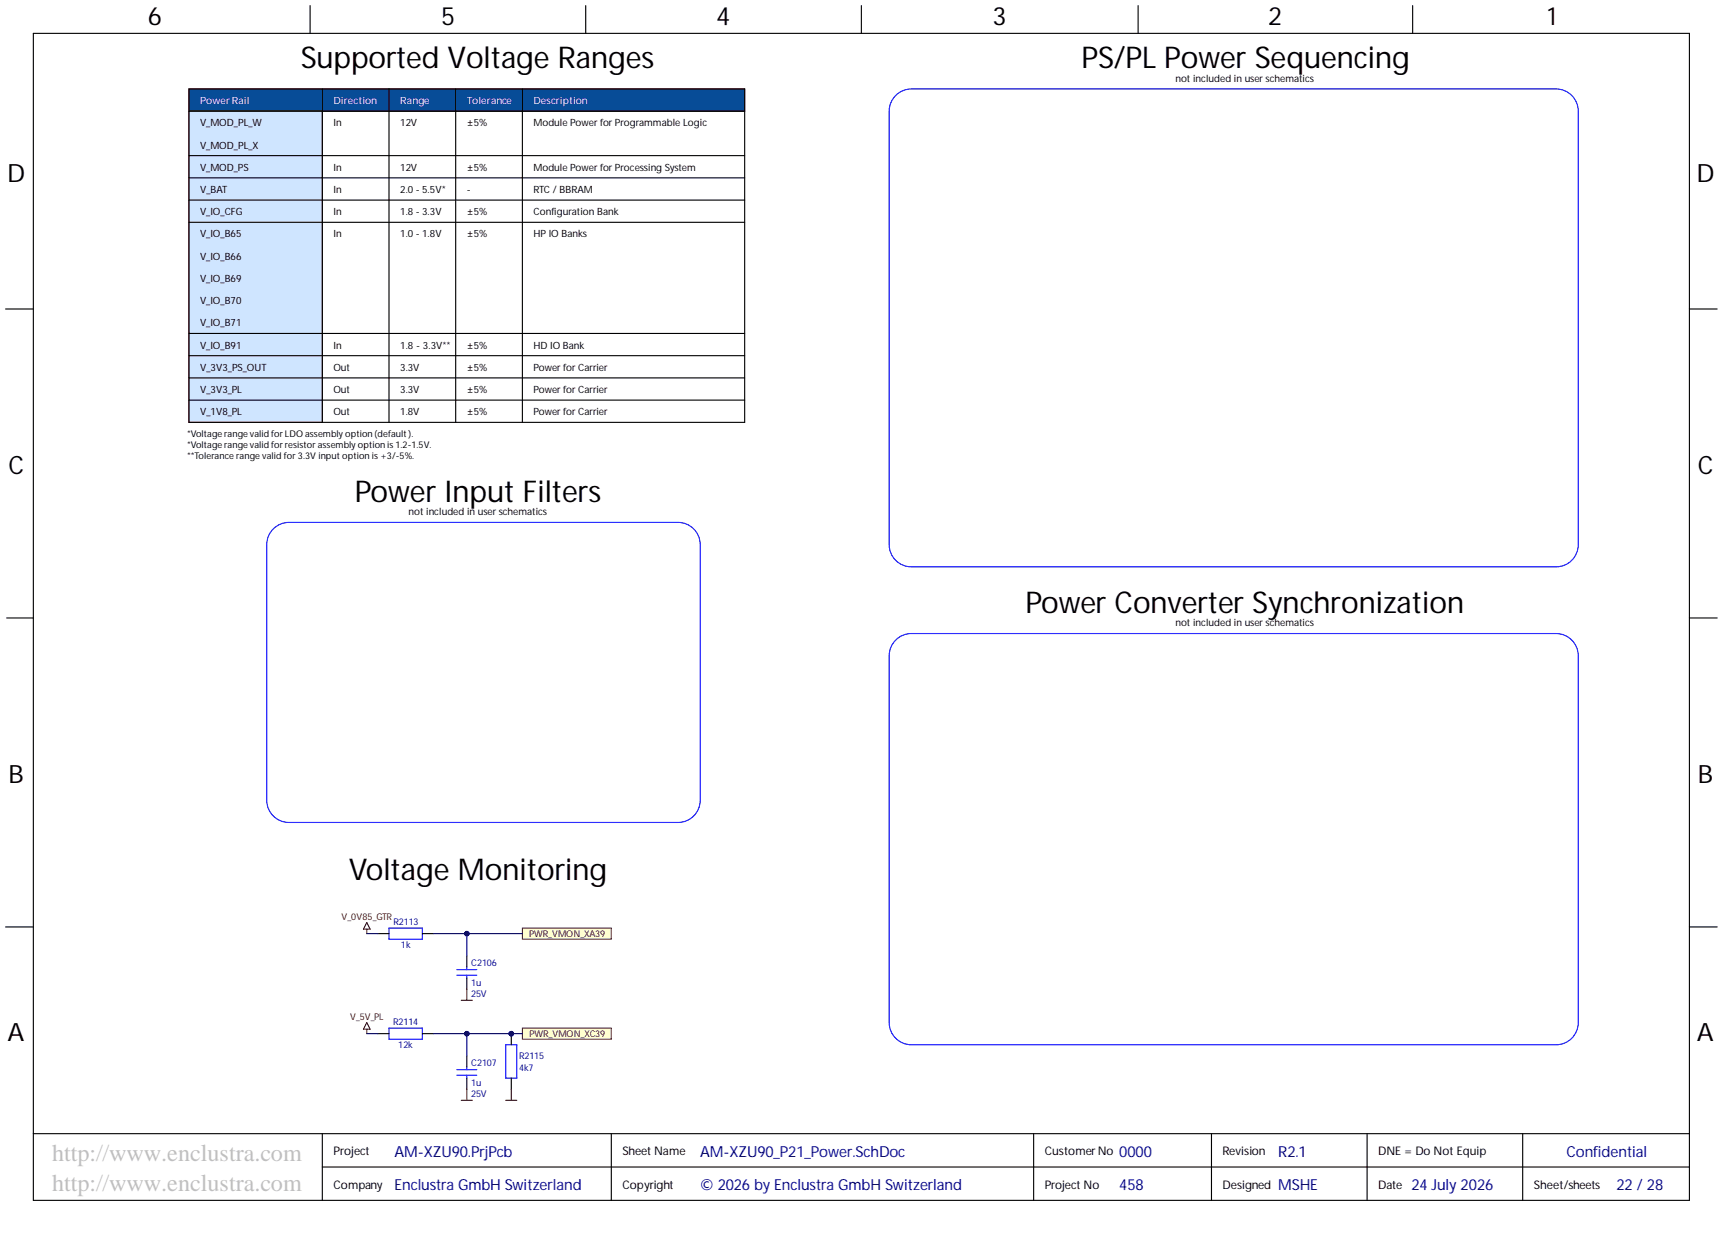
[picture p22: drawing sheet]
<svg xmlns="http://www.w3.org/2000/svg" width="393mm" height="282mm" viewBox="0 0 393 282" stroke-linecap="round" stroke-linejoin="round" font-family="sans-serif">
<defs><g id="words">
<g font-size="6.8">
<text x="68.6" y="15.6">Supported Voltage Ranges</text>
<text x="246.6" y="15.6">PS/PL Power Sequencing</text>
<text x="80.9" y="114.4">Power Input Filters</text>
<text x="233.8" y="139.7">Power Converter Synchronization</text>
<text x="79.6" y="200.6">Voltage Monitoring</text>
</g>
<g font-size="5.7">
<text x="33.7" y="5.7">6</text>
<text x="100.6" y="5.7">5</text>
<text x="163.3" y="5.7">4</text>
<text x="226.3" y="5.7">3</text>
<text x="289.2" y="5.7">2</text>
<text x="352.8" y="5.7">1</text>
<text x="1.6" y="41.4">D</text>
<text x="386.8" y="41.4">D</text>
<text x="1.9" y="108.1">C</text>
<text x="387.2" y="108.1">C</text>
<text x="1.9" y="178.5">B</text>
<text x="387.2" y="178.5">B</text>
<text x="1.7" y="237.3">A</text>
<text x="386.9" y="237.3">A</text>
</g>
<g font-size="5.5" fill="#c0c0c0">
<text x="11.9" y="264.7">http://www.enclustra.com</text>
<text x="11.9" y="271.5">http://www.enclustra.com</text>
</g>
<g font-size="3.5" fill="#000080">
<text x="90" y="263.8">AM-XZU90.PrjPcb</text>
<text x="159.7" y="263.8">AM-XZU90_P21_Power.SchDoc</text>
<text x="255.2" y="263.8">0000</text>
<text x="357.2" y="263.8">Confidential</text>
<text x="90" y="271.4">Enclustra GmbH Switzerland</text>
<text x="159.7" y="271.4">© 2026 by Enclustra GmbH Switzerland</text>
<text x="255.2" y="271.4">458</text>
<text x="291.5" y="271.4">MSHE</text>
<text x="321.9" y="271.4">24 July 2026</text>
<text x="368.6" y="271.4">22 / 28</text>
</g>
<text font-size="3.5" fill="#00007c" x="291.5" y="263.8">R2.1</text>
<g font-size="2.7">
<text x="76" y="263.4">Project</text>
<text x="141.9" y="263.4">Sheet Name</text>
<text x="238.2" y="263.4">Customer No</text>
<text x="278.8" y="263.4">Revision</text>
<text x="314.3" y="263.4">DNE = Do Not Equip</text>
<text x="76" y="271">Company</text>
<text x="141.9" y="271">Copyright</text>
<text x="238.2" y="271">Project No</text>
<text x="278.8" y="271">Designed</text>
<text x="314.3" y="271">Date</text>
<text x="349.7" y="271">Sheet/sheets</text>
</g>
<g font-size="2.3" fill="#fff">
<text x="45.6" y="23.7">PowerRail</text>
<text x="76" y="23.7">Direction</text>
<text x="91.2" y="23.7">Range</text>
<text x="106.4" y="23.7">Tolerance</text>
<text x="121.7" y="23.7">Description</text>
</g>
<g font-size="2.3">
<text x="268.1" y="18.7">not included in user schematics</text>
<text x="45.6" y="28.8">V_MOD_PL_W</text>
<text x="76" y="28.8">In</text>
<text x="91.2" y="28.8">12V</text>
<text x="106.4" y="28.8">±5%</text>
<text x="121.7" y="28.8">Module Power for Programmable Logic</text>
<text x="45.6" y="33.9">V_MOD_PL_X</text>
<text x="45.6" y="39">V_MOD_PS</text>
<text x="76" y="39">In</text>
<text x="91.2" y="39">12V</text>
<text x="106.4" y="39">±5%</text>
<text x="121.7" y="39">Module Power for Processing System</text>
<text x="45.6" y="44">V_BAT</text>
<text x="76" y="44">In</text>
<text x="91.2" y="44">2.0 - 5.5V*</text>
<text x="106.4" y="44">-</text>
<text x="121.7" y="44">RTC / BBRAM</text>
<text x="45.6" y="49.1">V_IO_CFG</text>
<text x="76" y="49.1">In</text>
<text x="91.2" y="49.1">1.8 - 3.3V</text>
<text x="106.4" y="49.1">±5%</text>
<text x="121.7" y="49.1">Configuration Bank</text>
<text x="45.6" y="54.2">V_IO_B65</text>
<text x="45.6" y="59.2">V_IO_B66</text>
<text x="76" y="54.2">In</text>
<text x="91.2" y="54.2">1.0 - 1.8V</text>
<text x="106.4" y="54.2">±5%</text>
<text x="121.7" y="54.2">HP IO Banks</text>
<text x="45.6" y="64.3">V_IO_B69</text>
<text x="45.6" y="69.4">V_IO_B70</text>
<text x="45.6" y="74.4">V_IO_B71</text>
<text x="45.6" y="79.5">V_IO_B91</text>
<text x="76" y="79.5">In</text>
<text x="91.2" y="79.5">1.8 - 3.3V**</text>
<text x="106.4" y="79.5">±5%</text>
<text x="121.7" y="79.5">HD IO Bank</text>
<text x="45.6" y="84.6">V_3V3_PS_OUT</text>
<text x="45.6" y="89.6">V_3V3_PL</text>
<text x="76" y="84.6">Out</text>
<text x="76" y="89.6">Out</text>
<text x="91.2" y="84.6">3.3V</text>
<text x="91.2" y="89.6">3.3V</text>
<text x="106.4" y="84.6">±5%</text>
<text x="106.4" y="89.6">±5%</text>
<text x="121.7" y="84.6">Power for Carrier</text>
<text x="121.7" y="89.6">Power for Carrier</text>
<text x="45.6" y="94.7">V_1V8_PL</text>
<text x="76" y="94.7">Out</text>
<text x="91.2" y="94.7">1.8V</text>
<text x="106.4" y="94.7">±5%</text>
<text x="121.7" y="94.7">Power for Carrier</text>
<text x="93.2" y="117.5">not included in user schematics</text>
<text x="268.1" y="142.9">not included in user schematics</text>
</g>
<g font-size="2.1">
<text x="42.7" y="99.7">*Voltage range valid for LDO assembly option (default ).</text>
<text x="42.7" y="102.2">*Voltage range valid for resistor assembly option is 1.2-1.5V.</text>
<text x="42.7" y="104.8">**Tolerance range valid for 3.3V input option is +3/-5%.</text>
</g>
<g font-size="2.1" fill="#800000">
<text x="77.9" y="209.9">V_0V85_GTR</text>
<text x="120.6" y="213.8">PWR_VMON_XA39</text>
<text x="79.8" y="232.7">V_5V_PL</text>
<text x="120.7" y="236.6">PWR_VMON_XC39</text>
</g>
<g font-size="2.1" fill="#000080">
<text x="89.7" y="210.9">R2113</text>
<text x="91.4" y="216.1">1k</text>
<text x="107.5" y="220.3">C2106</text>
<text x="107.5" y="227.4">25V</text>
<text x="107.5" y="224.8">1u</text>
<text x="89.6" y="233.7">R2114</text>
<text x="90.8" y="238.9">12k</text>
<text x="107.5" y="243.1">C2107</text>
<text x="118.4" y="241.6">R2115</text>
<text x="118.4" y="244.3">4k7</text>
<text x="107.5" y="250.2">25V</text>
<text x="107.5" y="247.6">1u</text>
</g>
</g></defs>
<g fill="none" stroke="#000" stroke-width=".25">
<path d="M7.6 7.6h377.6v266.1h-377.6zM70.7 1.3v6.3M133.6 1.3v6.3M196.4 1.3v6.3M259.5 1.3v6.3M322.1 1.3v6.3M1.3 70.5h6.3M385.2 70.5h6.4M1.5 140.9h6.1M385.2 140.9h6.4M1.3 211.4h6.3M385.2 211.4h6.4"/>
<path d="M7.6 258.5h377.6M73.5 258.5v15.2M139.4 258.5v15.2M235.7 258.5v15.2M276.3 258.5v15.2M311.7 258.5v15.2M347.2 258.5v15.2M73.5 266.1h311.7"/>
</g>
<path d="M204.6 21.5a5 5 0 0 1 3.2-1.2h147a5.1 5.1 0 0 1 5.1 5.1v98.8a5.1 5.1 0 0 1-5.1 5.1h-147a5.1 5.1 0 0 1-5-5.1v-98.8a5.1 5.1 0 0 1 1.8-3.9zM62.6 120.3a5 5 0 0 1 3.3-1.2h88.7a5.1 5.1 0 0 1 5.1 5.1v58.3a5.1 5.1 0 0 1-5.1 5.1h-88.7a5.1 5.1 0 0 1-5.1-5.1v-58.3a5.1 5.1 0 0 1 1.8-3.9zM204.6 145.7a5 5 0 0 1 3.2-1.2h147a5.1 5.1 0 0 1 5.1 5v83.7a5.1 5.1 0 0 1-5.1 5.1h-147a5.1 5.1 0 0 1-5-5.1v-83.7a5.1 5.1 0 0 1 1.8-3.8z" fill="none" stroke="#00f" stroke-width=".25"/>
<path d="M119.1 211.6h20.3v2.6h-20.3z" fill-rule="evenodd" fill="#ffffd0"/>
<path d="M119.1 211.6h20.3v2.6h-20.3z" fill="none" stroke="#800000" stroke-width=".23"/>
<path d="M119.1 234.5h20.3v2.5h-20.3z" fill-rule="evenodd" fill="#ffffd0"/>
<path d="M119.1 234.5h20.3v2.5h-20.3z" fill="none" stroke="#800000" stroke-width=".23"/>
<path d="M83.6 210.4l.8 1.5h-1.5zM83.6 211.9v1M83.6 234.7v1M83.6 233.2l.8 1.5h-1.5zM105.2 228.1h2.5M106.4 225.6v2.5M105.2 250.9h2.5M106.4 248.4v2.5M115.3 250.9h2.6M116.6 248.4v2.5" fill="none" stroke="#800000" stroke-width=".25"/>
<path d="M88.7 211.6h7.6v2.6h-7.6zM88.7 234.5h7.6v2.5h-7.6zM104.2 221.1h4.5M104.2 222.4h4.5M106.4 220.5v.6M106.4 222.4v.7M104.2 243.9h4.5M104.2 245.2h4.5M106.4 243.3v.6M106.4 245.2v.7" fill="none" stroke="#00f" stroke-width=".25"/>
<path d="M86.2 212.9h2.5M96.3 212.9h2.5M106.4 218v2.5M86.2 235.7h2.5M96.3 235.7h2.5M106.4 223.1v2.5M106.4 240.8v2.5M106.4 245.9v2.5" fill="none" stroke="#000" stroke-width=".25"/>
<circle cx="116.6" cy="235.7" r=".51" fill="#000080"/>
<circle cx="116.6" cy="235.7" r=".51" fill="none" stroke="#000080" stroke-width=".23"/>
<path d="M115.3 238.3h2.6v7.6h-2.6z" fill="none" stroke="#00f" stroke-width=".25"/>
<path d="M116.6 235.7v2.6M116.6 245.9v2.5" fill="none" stroke="#000" stroke-width=".25"/>
<circle cx="116.6" cy="235.7" r=".51" fill="#000080"/>
<circle cx="116.6" cy="235.7" r=".51" fill="none" stroke="#000080" stroke-width=".23"/>
<path d="M43.1 20.3h126.7v5.1h-126.7z" fill-rule="evenodd" fill="#074c97"/>
<path d="M43.1 20.3h126.7v5.1h-126.7z" fill="none" stroke="#800000" stroke-width=".23"/>
<path d="M43.1 25.4h30.4v70.9h-30.4z" fill-rule="evenodd" fill="#cfe5ff"/>
<path d="M43.1 25.4h30.4v70.9h-30.4z" fill="none" stroke="#800000" stroke-width=".23"/>
<g fill="none" stroke="#000" stroke-width=".25">
<path d="M43.1 20.3h126.7v76h-126.7zM43.1 25.4h126.7M43.1 35.5h126.7M73.5 20.3v76M88.7 20.3v76M103.9 20.3v76M119.1 20.3v76M43.1 40.6h126.7M43.1 45.6h126.7M43.1 50.7h126.7M43.1 76h126.7M43.1 81.1h126.7"/>
<path d="M43.1 86.2h126.7M43.1 91.3h126.7"/>
</g>
<path d="M83.6 212.9h2.6M83.6 235.7h2.6M98.8 235.7h20.3" fill="none" stroke="#000080" stroke-width=".25"/>
<circle cx="116.6" cy="235.7" r=".51" fill="#000080"/>
<circle cx="116.6" cy="235.7" r=".51" fill="none" stroke="#000080" stroke-width=".23"/>
<circle cx="106.4" cy="235.7" r=".51" fill="#000080"/>
<circle cx="106.4" cy="235.7" r=".51" fill="none" stroke="#000080" stroke-width=".23"/>
<path d="M98.8 212.9h20.3" fill="none" stroke="#000080" stroke-width=".25"/>
<circle cx="106.4" cy="212.9" r=".51" fill="#000080"/>
<circle cx="106.4" cy="212.9" r=".51" fill="none" stroke="#000080" stroke-width=".23"/>
<path d="M106.4 235.7v5.1" fill="none" stroke="#000080" stroke-width=".25"/>
<circle cx="106.4" cy="235.7" r=".51" fill="#000080"/>
<circle cx="106.4" cy="235.7" r=".51" fill="none" stroke="#000080" stroke-width=".23"/>
<path d="M106.4 212.9v5.1" fill="none" stroke="#000080" stroke-width=".25"/>
<circle cx="106.4" cy="212.9" r=".51" fill="#000080"/>
<circle cx="106.4" cy="212.9" r=".51" fill="none" stroke="#000080" stroke-width=".23"/>
<use href="#words"/>
</svg>
